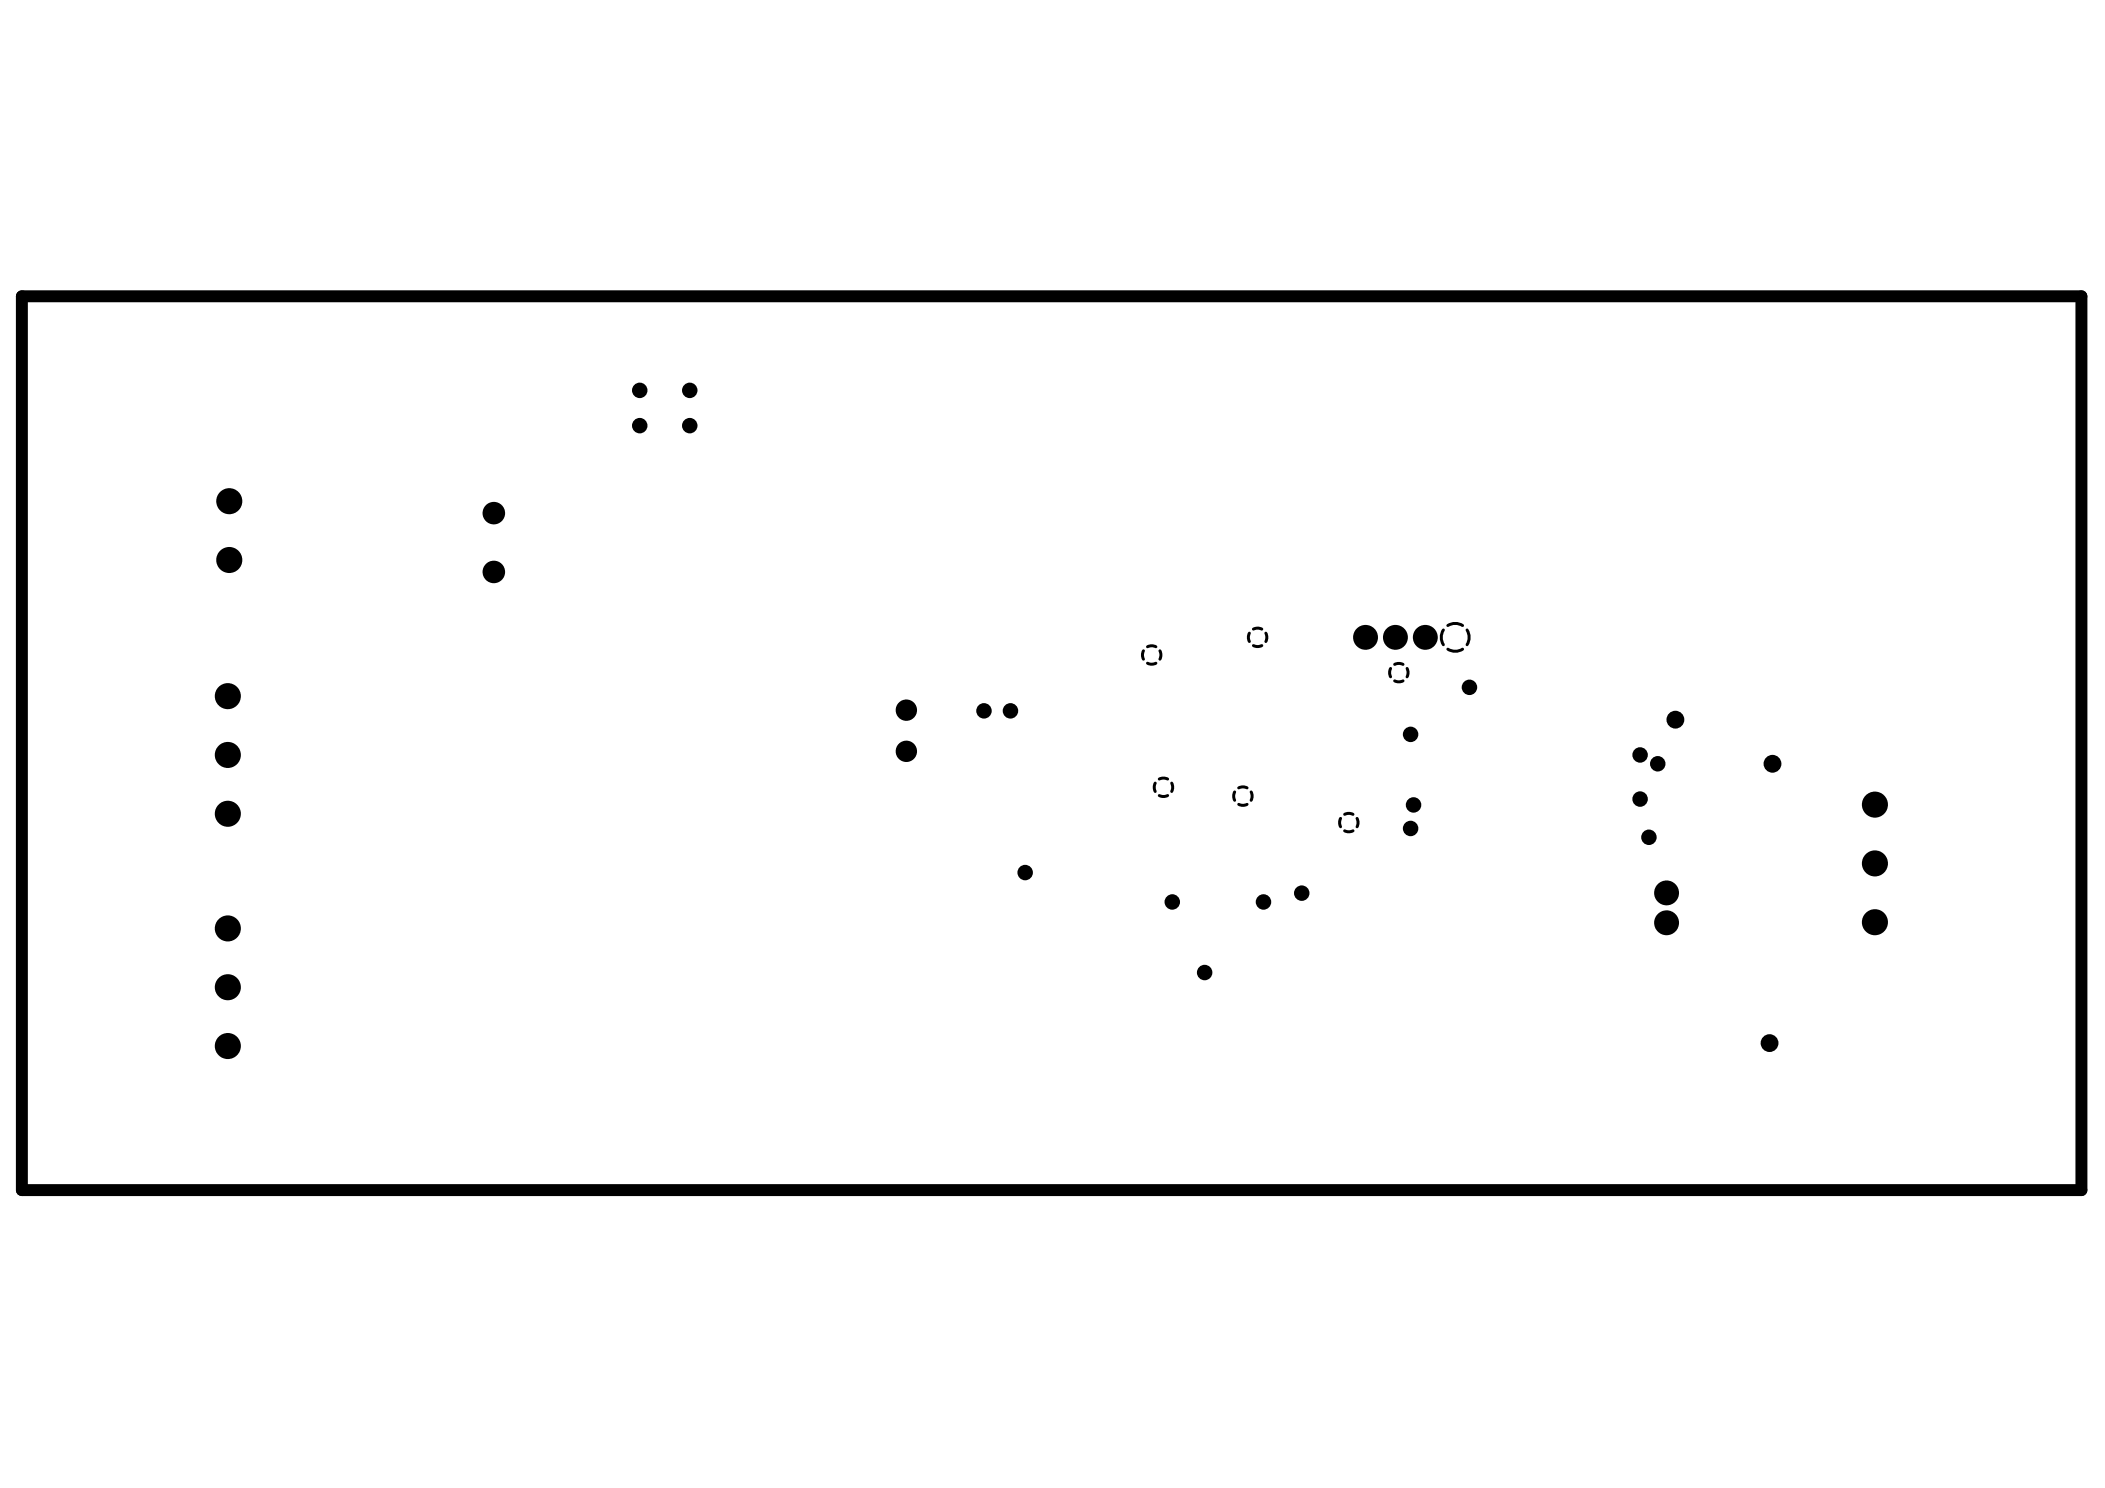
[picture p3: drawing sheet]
<svg xmlns="http://www.w3.org/2000/svg" width="297mm" height="210mm" viewBox="0 0 297 210" stroke-linecap="round" stroke-linejoin="round" font-family="sans-serif">
<path d="M3.1 41.8h290.6v126.1h-290.6z" fill="none" stroke="#000" stroke-width=".42"/>
<g fill="#fff">
<circle cx="197.4" cy="94.9" r=".25"/>
<circle cx="177.5" cy="89.9" r=".25"/>
<circle cx="162.5" cy="92.4" r=".25"/>
<circle cx="249.7" cy="147.1" r=".42"/>
<circle cx="233.9" cy="107.7" r=".25"/>
<circle cx="232.7" cy="118.1" r=".25"/>
<circle cx="236.4" cy="101.5" r=".42"/>
<circle cx="250.1" cy="107.7" r=".42"/>
<circle cx="231.4" cy="112.7" r=".25"/>
<circle cx="231.4" cy="106.5" r=".25"/>
<circle cx="207.4" cy="97" r=".25"/>
<circle cx="199.1" cy="116.9" r=".25"/>
<circle cx="199.1" cy="103.6" r=".25"/>
<circle cx="199.5" cy="113.5" r=".25"/>
<circle cx="165.4" cy="127.2" r=".25"/>
<circle cx="190.3" cy="116" r=".25"/>
<circle cx="175.4" cy="112.3" r=".25"/>
<circle cx="138.9" cy="100.3" r=".25"/>
<circle cx="170" cy="137.2" r=".25"/>
<circle cx="142.6" cy="100.3" r=".25"/>
<circle cx="144.7" cy="123.1" r=".25"/>
<circle cx="183.7" cy="126" r=".25"/>
<circle cx="178.3" cy="127.2" r=".25"/>
<circle cx="164.2" cy="111.1" r=".25"/>
<circle cx="97.3" cy="60" r=".25"/>
<circle cx="90.3" cy="60" r=".25"/>
<circle cx="97.3" cy="55.1" r=".25"/>
<circle cx="90.3" cy="55.1" r=".25"/>
</g>
<path d="M3.1 41.8h290.6v126.1h-290.6z" fill="none" stroke="#000" stroke-width="1.7"/>
<g fill="none" stroke="#000" stroke-width=".42">
<path d="M161.4 91.8a1.3 1.3 0 0 0 0 1.2M161.9 91.2a1.31 1.31 0 0 1 1.2 0M161.9 93.6a1.3 1.3 0 0 0 1.2 0M163.7 91.8a1.3 1.3 0 0 1 0 1.2M176.3 89.3a1.3 1.3 0 0 0 0 1.2M176.9 88.7a1.31 1.31 0 0 1 1.2 0M176.9 91.1a1.31 1.31 0 0 0 1.2 0M178.6 89.3a1.3 1.3 0 0 1 0 1.2M196.2 94.3a1.3 1.3 0 0 0 0 1.2M196.8 93.7a1.31 1.31 0 0 1 1.2 0M196.8 96a1.31 1.31 0 0 0 1.2 0M198.6 94.3a1.3 1.3 0 0 1 0 1.2"/>
<path d="M203.7 88.9a1.96 1.96 0 0 0 0 2M204.3 88.2a1.97 1.97 0 0 1 2.1 0M204.3 91.6a1.97 1.97 0 0 0 2.1 0M207 88.9a1.96 1.96 0 0 1 0 2M163 110.5a1.3 1.3 0 0 0 0 1.2M163.6 109.9a1.3 1.3 0 0 1 1.2 0M163.6 112.2a1.31 1.31 0 0 0 1.2 0M165.3 110.5a1.3 1.3 0 0 1 0 1.2M174.2 111.7a1.3 1.3 0 0 0 0 1.2M174.8 111.1a1.31 1.31 0 0 1 1.2 0M174.8 113.5a1.31 1.31 0 0 0 1.2 0M176.5 111.7a1.3 1.3 0 0 1 0 1.2"/>
<path d="M189.2 115.4a1.3 1.3 0 0 0 0 1.2M189.7 114.9a1.3 1.3 0 0 1 1.2 0M189.7 117.2a1.31 1.31 0 0 0 1.2 0M191.5 115.4a1.3 1.3 0 0 1 0 1.2"/>
</g>
<g fill="#000">
<circle cx="90.3" cy="55.1" r="1.09"/>
<circle cx="97.3" cy="55.1" r="1.09"/>
<circle cx="32.4" cy="79" r="1.84"/>
<circle cx="32.4" cy="70.7" r="1.84"/>
<circle cx="69.7" cy="72.4" r="1.59"/>
<circle cx="90.3" cy="60" r="1.09"/>
<circle cx="97.3" cy="60" r="1.09"/>
<circle cx="32.2" cy="98.2" r="1.84"/>
<circle cx="69.7" cy="80.7" r="1.59"/>
<circle cx="192.7" cy="89.9" r="1.76"/>
<circle cx="196.9" cy="89.9" r="1.76"/>
<circle cx="201.1" cy="89.9" r="1.76"/>
<circle cx="207.4" cy="97" r="1.09"/>
<circle cx="32.2" cy="114.8" r="1.84"/>
<circle cx="32.2" cy="106.5" r="1.84"/>
<circle cx="127.9" cy="106" r="1.51"/>
<circle cx="127.9" cy="100.2" r="1.51"/>
<circle cx="138.9" cy="100.3" r="1.09"/>
<circle cx="142.6" cy="100.3" r="1.09"/>
<circle cx="199.1" cy="103.6" r="1.09"/>
<circle cx="199.1" cy="116.9" r="1.09"/>
<circle cx="199.5" cy="113.5" r="1.09"/>
<circle cx="231.4" cy="112.7" r="1.09"/>
<circle cx="231.4" cy="106.5" r="1.09"/>
<circle cx="232.7" cy="118.1" r="1.09"/>
<circle cx="233.9" cy="107.7" r="1.09"/>
<circle cx="236.4" cy="101.5" r="1.26"/>
<circle cx="250.1" cy="107.7" r="1.26"/>
<circle cx="264.6" cy="113.5" r="1.84"/>
<circle cx="32.2" cy="131" r="1.84"/>
<circle cx="32.2" cy="139.3" r="1.84"/>
<circle cx="144.7" cy="123.1" r="1.09"/>
<circle cx="165.4" cy="127.2" r="1.09"/>
<circle cx="170" cy="137.2" r="1.09"/>
<circle cx="178.3" cy="127.2" r="1.09"/>
<circle cx="183.7" cy="126" r="1.09"/>
<circle cx="235.2" cy="126" r="1.76"/>
<circle cx="235.2" cy="130.2" r="1.76"/>
<circle cx="264.6" cy="130.1" r="1.84"/>
<circle cx="264.6" cy="121.8" r="1.84"/>
<circle cx="32.2" cy="147.6" r="1.84"/>
<circle cx="249.7" cy="147.1" r="1.26"/>
</g>
</svg>
